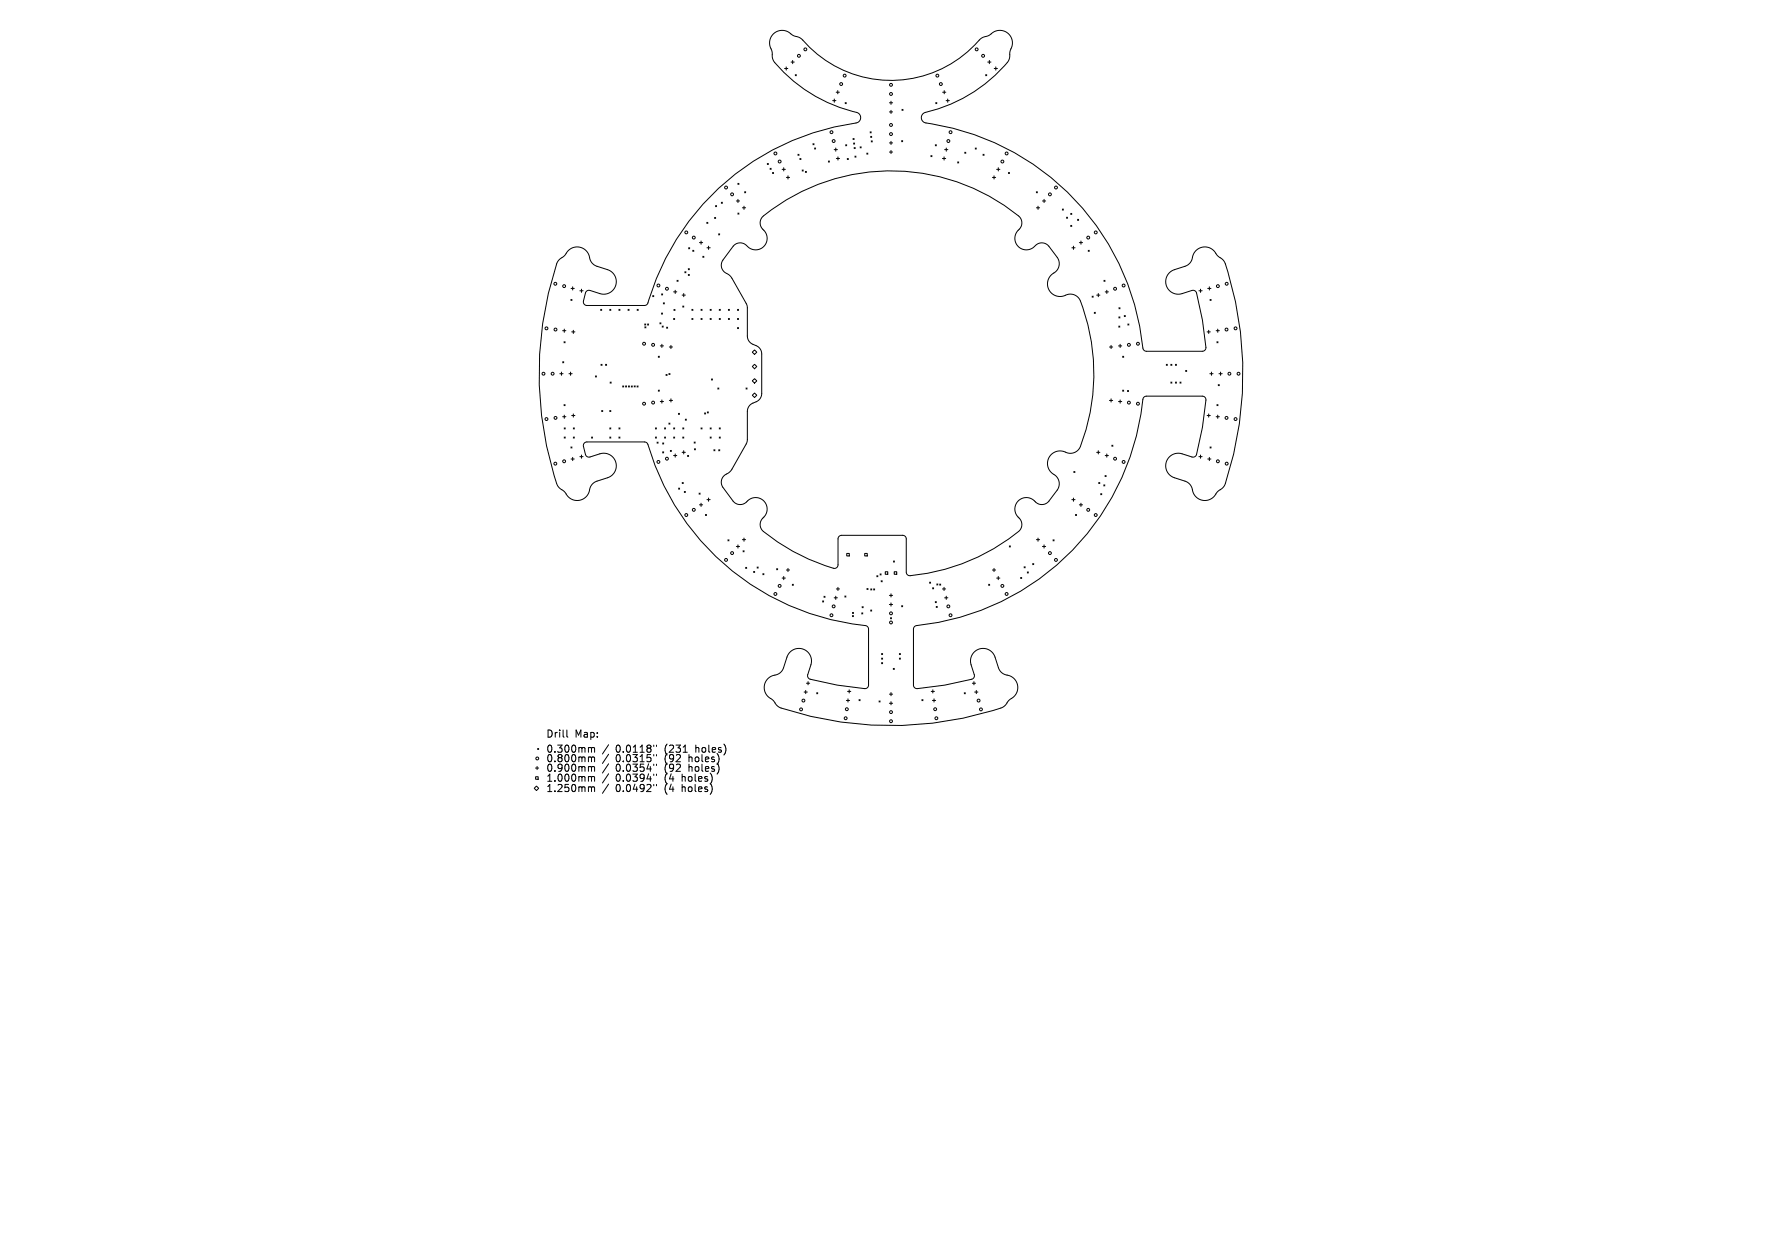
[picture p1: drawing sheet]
<svg xmlns="http://www.w3.org/2000/svg" width="297mm" height="210mm" viewBox="0 0 297 210" stroke-linecap="round" stroke-linejoin="round" font-family="sans-serif">
<defs><g id="words">
<g font-size="1.7">
<text x="91" y="123.1">Drill</text>
<text x="91" y="125.6">0.300mm</text>
<text x="95.8" y="123.1">Map:</text>
<text x="102.6" y="125.6">0.0118&quot;</text>
<text x="110.8" y="125.6">(231</text>
<text x="116.1" y="125.6">holes)</text>
<text x="91" y="127.2">0.800mm</text>
<text x="91" y="128.8">0.900mm</text>
<text x="91" y="130.5">1.000mm</text>
<text x="102.6" y="127.2">0.0315&quot;</text>
<text x="102.6" y="128.8">0.0354&quot;</text>
<text x="102.6" y="130.5">0.0394&quot;</text>
<text x="110.8" y="127.2">(92</text>
<text x="110.8" y="128.8">(92</text>
<text x="110.8" y="130.5">(4</text>
<text x="113.8" y="130.5">holes)</text>
<text x="114.9" y="127.2">holes)</text>
<text x="114.9" y="128.8">holes)</text>
<text x="91" y="132.2">1.250mm</text>
<text x="102.6" y="132.2">0.0492&quot;</text>
<text x="110.8" y="132.2">(4</text>
<text x="113.8" y="132.2">holes)</text>
</g>
</g></defs>
<g fill="none" stroke="#000" stroke-width=".17">
<path d="M128.8 5.7a2.25 2.25 0 0 1 3.4 .2l1.4 .6a19.6 19.6 0 0 0 30-.1l1.1-.4a2.7 2.7 0 0 1 2.6-.8 2.22 2.22 0 0 1 1 3.4v1l-.2 .6a26.2 26.2 0 0 1-14.2 8.7 .9 .9 0 0 0-.3 .9 .9 .9 0 0 0 .7 .7 42.5 42.5 0 0 1 36.3 37.8l.5 .2h9.3a.6 .6 0 0 0 .6-.6 39.6 39.6 0 0 0-1.6-9.1 .6 .6 0 0 0-.7-.4l-1.9 .6a2.09 2.09 0 0 1-2.4-1.5 2.09 2.09 0 0 1 1.3-2.6l2.2-.7 .5-.4 .3-.6a2.15 2.15 0 0 1 1.8-2 2.15 2.15 0 0 1 2.3 1.3l.9 .7 .4 .5a57.9 57.9 0 0 1-.1 37.3l-1.1 1a2.18 2.18 0 0 1-2.4 1.4 2.18 2.18 0 0 1-1.8-2.1l-.3-.5-.5-.4-2.2-.8a2.09 2.09 0 0 1-1.3-2.6 2.09 2.09 0 0 1 2.6-1.4l1.7 .6a.6 .6 0 0 0 .7-.5 39.3 39.3 0 0 0 1.6-9.1 .6 .6 0 0 0-.6-.6h-9.4a.6 .6 0 0 0-.5 .6 42.5 42.5 0 0 1-38 37.8l-.3 .5v9.3a.6 .6 0 0 0 .7 .6 38.5 38.5 0 0 0 9.1-1.6 .6 .6 0 0 0 .4-.8l-.6-1.8a2.09 2.09 0 0 1 1.5-2.5 2.09 2.09 0 0 1 2.5 1.4l.8 2.2 .4 .5 .6 .3a2.15 2.15 0 0 1 2 1.7 2.15 2.15 0 0 1-1.3 2.4l-.7 .9-.5 .4a58 58 0 0 1-37.3-.1l-1-1.1a2.18 2.18 0 0 1-1.4-2.4 2.18 2.18 0 0 1 2.1-1.9l.5-.2 .4-.5 .8-2.2a2.09 2.09 0 0 1 2.6-1.3 2.09 2.09 0 0 1 1.4 2.6l-.6 1.7a.6 .6 0 0 0 .4 .7 39.4 39.4 0 0 0 9.2 1.6 .6 .6 0 0 0 .6-.6v-9.4a.6 .6 0 0 0-.6-.5 42.6 42.6 0 0 1-36.4-30.5l-.4-.1h-9.6a.6 .6 0 0 0-.6 .7l.4 1.4a.6 .6 0 0 0 .7 .4l1.9-.6a2.09 2.09 0 0 1 2.4 1.5 2.09 2.09 0 0 1-1.3 2.5l-2.2 .8-.5 .4-.3 .6a2.15 2.15 0 0 1-1.8 2 2.15 2.15 0 0 1-2.3-1.3l-.9-.7-.4-.5a57.9 57.9 0 0 1 .1-37.3l1.1-1a2.18 2.18 0 0 1 2.4-1.4 2.18 2.18 0 0 1 1.8 2l.3 .6 .5 .4 2.2 .7a2.09 2.09 0 0 1 1.3 2.7 2.09 2.09 0 0 1-2.6 1.3l-1.7-.5a.6 .6 0 0 0-.7 .4l-.4 1.4a.6 .6 0 0 0 .6 .7h9.6l.5-.2a42.5 42.5 0 0 1 35.1-30.3 .9 .9 0 0 0 .4-.9 .9 .9 0 0 0-.6-.8 24.6 24.6 0 0 1-13.9-8.7l-.1-.3a5.1 5.1 0 0 0-.5-2.3 2.09 2.09 0 0 1 .5-1.7zM130.8 11.4h.5M131 11.2v.5M131.8 10.3h.6M132.1 10.1v.5M132.5 12.4l.2 .2M132.7 12.4l-.2 .2M138.8 16.8h.5M139 16.5v.5M139.4 15.4h.5M139.6 15.1v.5M140.9 17.1l.1 .2"/>
<path d="M141 17.1l-.1 .2M148.2 17.1h.6M148.2 18.7h.6M148.5 16.9v.5M148.5 18.4v.5M150.3 18.2l.2 .2M150.5 18.2l-.2 .2M156 17.1l.1 .2M156.1 17.1l-.1 .2M157.1 15.4h.5M157.4 15.1v.5M157.7 16.8h.5"/>
<path d="M158 16.5v.5M164.3 12.4l.2 .2M164.5 12.4l-.2 .2M164.6 10.3h.6M164.9 10.1v.5M165.7 11.4h.5M166 11.2v.5M117.8 37.1l.2 .1M118 37.1l-.2 .1M119.1 36.2l.2 .2M119.3 34.3l.1 .1M119.3 36.2l-.2 .2"/>
<path d="M119.4 34.3l-.1 .1M119.8 39l.2 .2M120 39l-.2 .2M120.2 33.7l.2 .2M120.4 33.7l-.2 .2M122.7 33.5h.6M123 35.5l.2 .2M123 30.6l.2 .1M123 33.2v.6M123.2 35.5l-.2 .2M123.2 30.6l-.2 .1M123.7 34.6h.6"/>
<path d="M124 34.4v.5M124.1 32l.2 .1M124.3 32l-.2 .1M127.9 27.2l.2 .2M128.1 27.2l-.2 .2M128.3 28.1l.2 .1M128.5 28.1l-.2 .1M128.8 28.7l.1 .2M128.9 28.7l-.1 .2M130.4 28.2h.5M130.6 28v.5M131.1 29.6h.5"/>
<path d="M131.3 29.3v.5M133 25.7l.2 .2M133.2 25.7l-.2 .2M133.3 26.4l.2 .2M133.5 26.4l-.2 .2M133.7 28.3l.2 .2M133.9 28.3l-.2 .2M134.2 28.6l.2 .1M134.4 28.6l-.2 .1M135.5 24l.2 .1M135.7 24l-.2 .1M135.8 24.7l.1 .1"/>
<path d="M135.9 24.7l-.1 .1M138.1 26.8l.1 .2M138.2 26.8l-.1 .2M139 24.9h.6M139.3 24.7v.5M139.4 26.4h.5M139.7 26.1v.6M140.9 24.1l.2 .2M141.1 24.1l-.2 .2M141.2 26.4l.2 .2M141.4 26.4l-.2 .2M142.2 23.1l.2 .2"/>
<path d="M142.3 23.8l.1 .2M142.4 23.1l-.2 .2M142.4 24.6l.1 .2M142.4 23.8l-.1 .2M142.5 26l.2 .2M142.5 24.6l-.1 .2M142.7 26l-.2 .2M143.4 24.5l.1 .2M143.5 24.5l-.1 .2M144.5 25.5l.1 .2M144.6 25.5l-.1 .2M145 22l.2 .1"/>
<path d="M145.1 22.7l.2 .2M145.2 22l-.2 .1M145.2 23.5l.2 .2M145.3 22.7l-.2 .2M145.4 23.5l-.2 .2M148.2 23.8h.6M148.2 25.3h.6M148.5 23.6v.5M148.5 25.1v.5M150.3 23.4l.2 .2M150.5 23.4l-.2 .2M155.2 25.9l.1 .2"/>
<path d="M155.3 25.9l-.1 .2M155.9 24.1l.2 .2M156.1 24.1l-.2 .2M157.1 26.4h.5M157.3 26.1v.6M157.4 24.9h.6M157.7 24.7v.5M159.6 27l.2 .2M159.8 27l-.2 .2M160.8 25.4l.2 .2M161 25.4l-.2 .2M162.5 24.7l.2 .1"/>
<path d="M162.7 24.7l-.2 .1M163.8 25.7l.2 .2M164 25.7l-.2 .2M165.4 29.6h.5M165.7 29.3v.5M166.1 28.2h.6M166.4 28v.5M168.1 28.7l.2 .2M168.3 28.7l-.2 .2M172.7 32l.2 .1M172.7 34.6h.6M172.9 32l-.2 .1"/>
<path d="M173 34.4v.5M173.7 33.5h.6M174 33.2v.6M177.1 34.8l.1 .2M177.2 34.8l-.1 .2M177.8 36.2l.1 .2M177.9 36.2l-.1 .2M178.5 37.6l.1 .1M178.5 35.6l.1 .1M178.6 37.6l-.1 .1M178.6 35.6l-.1 .1M179.6 36.6l.2 .1"/>
<path d="M179.8 36.6l-.2 .1M93.8 55.1h.5M94 57l.2 .1M94 54.8v.6M94.2 57l-.2 .1M95.2 49.9l.1 .2M95.2 48.1h.5M95.3 55.3h.5M95.3 49.9l-.1 .2M95.4 47.8v.5M95.6 55v.6M96.6 48.5h.6"/>
<path d="M96.9 48.2v.5M100.1 51.6l.2 .1M100.3 51.6l-.2 .1M101.6 51.6l.2 .1M101.8 51.6l-.2 .1M103.2 51.6l.1 .1M103.3 51.6l-.1 .1M104.7 51.6l.2 .1M104.9 51.6l-.2 .1M106.2 51.6l.2 .1M106.4 51.6l-.2 .1M107.4 54l.2 .2"/>
<path d="M107.5 54.5l.2 .2M107.6 54l-.2 .2M107.7 54.5l-.2 .2M107.9 54l.2 .2M108.1 54l-.2 .2M108.8 49.3l.2 .1M109 49.3l-.2 .1M109.7 59.4l.2 .2M109.9 59.4l-.2 .2M110 53.8l.2 .2M110 57.7h.6M110.2 53.8l-.2 .2"/>
<path d="M110.2 52.2l.2 .2M110.3 49l.1 .2M110.3 57.4v.5M110.4 54.3l.1 .2M110.4 52.2l-.2 .2M110.4 49l-.1 .2M110.5 54.3l-.1 .2M110.6 50.5l.1 .2M110.7 50.5l-.1 .2M111.1 54.5l.2 .2M111.3 54.5l-.2 .2M111.6 57.8h.5"/>
<path d="M111.8 57.6v.5M112.3 48.6h.5M112.3 53.1l.2 .2M112.3 51.6l.2 .1M112.5 53.1l-.2 .2M112.5 51.6l-.2 .1M112.5 48.4v.5M112.8 46.7l.2 .2M113 46.7l-.2 .2M113.7 49.2h.5M113.8 51l.2 .2M114 48.9v.6"/>
<path d="M114 51l-.2 .2M114.1 45.3l.2 .2M114.3 45.3l-.2 .2M114.7 44.8l.2 .2M114.7 45.7l.2 .2M114.8 41.3l.2 .2M114.9 44.8l-.2 .2M114.9 45.7l-.2 .2M115 41.3l-.2 .2M115.3 51.6l.2 .1M115.3 53.1l.2 .2M115.5 41.7l.1 .2"/>
<path d="M115.5 51.6l-.2 .1M115.5 53.1l-.2 .2M115.6 41.7l-.1 .2M116.6 40.4h.5M116.8 53.1l.2 .2M116.8 51.6l.2 .1M116.8 40.2v.5M117 51.6l-.2 .1M117 53.1l-.2 .2M117.1 42.7l.2 .2M117.3 42.7l-.2 .2M117.8 41.3h.6"/>
<path d="M118.1 41v.6M118.4 53.1l.1 .2M118.4 51.6l.1 .1M118.5 51.6l-.1 .1M118.5 53.1l-.1 .2M119.9 51.6l.2 .1M119.9 53.1l.2 .2M120.1 53.1l-.2 .2M120.1 51.6l-.2 .1M121.4 53.1l.2 .2M121.4 51.6l.2 .1M121.6 51.6l-.2 .1"/>
<path d="M121.6 53.1l-.2 .2M122.3 40.9a1.65 1.65 0 0 1 2.5 .4 1.96 1.96 0 0 0 2.8-.6 1.96 1.96 0 0 0-.7-2.7 1.5 1.5 0 0 1 .3-2 33.7 33.7 0 0 1 42.8 .3 1.68 1.68 0 0 1-.5 2.3 1.94 1.94 0 0 0 .5 2.7 1.94 1.94 0 0 0 2.7-.5 1.5 1.5 0 0 1 2.1 .2l1.4 1.9a1.88 1.88 0 0 1-.9 2.8 2.12 2.12 0 0 0-.3 2.9 2.12 2.12 0 0 0 2.9 .5 1.8 1.8 0 0 1 2.2 1.1 33.2 33.2 0 0 1-.3 24.6 1.91 1.91 0 0 1-2.5 .4 2.12 2.12 0 0 0-2.6 1.4 2.12 2.12 0 0 0 1.2 2.7 1.8 1.8 0 0 1 .3 2.4l-1.4 1.9a1.64 1.64 0 0 1-2.6-.3 1.96 1.96 0 0 0-2.8 .6 1.96 1.96 0 0 0 .7 2.7 1.5 1.5 0 0 1-.3 2 31.9 31.9 0 0 1-18.4 7.3l-.2-.2-.2-.3v-5.6a.6 .6 0 0 0-.6-.6h-10.2a.6 .6 0 0 0-.5 .6v4.4a.6 .6 0 0 1-.8 .5 31.3 31.3 0 0 1-11.9-6.4 1.68 1.68 0 0 1 .5-2.4 1.94 1.94 0 0 0-.5-2.7 1.94 1.94 0 0 0-2.7 .6 1.5 1.5 0 0 1-2.1-.3l-1.7-2.3a1.57 1.57 0 0 1 .9-2.4l.6-.6 2.5-4.6 .1-5.1 .1-.5 .4-.6 1.5-.8 .2-.5 .2-.5-.1-7-.5-.8-1.2-.6-.5-.6-.1-.6-.1-5.1-2.5-4.5-.6-.6a1.6 1.6 0 0 1-.9-2.4zM122.9 54.6l.2 .2M122.9 53.1l.2 .2M122.9 51.6l.2 .1M123.1 51.6l-.2 .1M123.1 53.1l-.2 .2M123.1 54.6l-.2 .2M125.4 58.7l.4-.4 .3 .4-.3 .4zM178.6 41.3h.6M178.9 41v.6M179.9 40.4h.5"/>
<path d="M180.2 40.2v.5M181.4 41.7l.1 .2M181.5 41.7l-.1 .2M182 49.4l.2 .1M182.2 49.4l-.2 .1M182.4 52.1l.2 .1M182.6 52.1l-.2 .1M182.8 49.2h.5M183 48.9v.6M184 46.7l.2 .2M184.2 46.7l-.2 .2M184.2 48.6h.5"/>
<path d="M184.5 48.4v.5M184.9 57.8h.6M185.2 57.6v.5M186.4 57.7h.6M186.5 54.3l.1 .2M186.5 52.8l.2 .2M186.5 51.3l.2 .2M186.6 54.3l-.1 .2M186.7 52.8l-.2 .2M186.7 51.3l-.2 .2M186.7 57.4v.5M187.1 59.4l.2 .2"/>
<path d="M187.3 59.4l-.2 .2M187.4 52.6l.2 .2M187.6 52.6l-.2 .2M188 54l.2 .2M188.2 54l-.2 .2M199.8 48.5h.6M200.1 48.2v.5M201.2 55.3h.5M201.3 48.1h.5M201.5 55v.6M201.6 47.8v.5M201.7 49.9l.2 .2"/>
<path d="M201.9 49.9l-.2 .2M202.7 55.1h.5M202.8 57l.2 .1M203 54.8v.6M203 57l-.2 .1M93.3 62.3h.5M93.6 62v.6M93.8 69.5h.5M93.8 60.3l.2 .2M94 60.3l-.2 .2M94 67.4l.2 .2M94 71.3l.2 .2"/>
<path d="M94 72.8l.2 .2M94 69.2v.5M94.2 67.4l-.2 .2M94.2 71.3l-.2 .2M94.2 72.8l-.2 .2M94.8 62.3h.6M95.1 62v.6M95.2 74.5l.1 .2M95.2 76.5h.5M95.3 69.3h.5M95.3 74.5l-.1 .2M95.4 76.2v.6"/>
<path d="M95.6 71.3l.1 .2M95.6 72.8l.1 .2M95.6 69v.5M95.7 71.3l-.1 .2M95.7 72.8l-.1 .2M96.6 76.1h.6M96.9 75.8v.6M98.6 72.8l.2 .2M98.8 72.8l-.2 .2M99.2 62.7l.2 .1M99.4 62.7l-.2 .1M100.2 60.7l.1 .2"/>
<path d="M100.3 68.4l.2 .2M100.3 60.7l-.1 .2M100.5 68.4l-.2 .2M100.9 60.7l.2 .2M101.1 60.7l-.2 .2M101.6 68.4l.2 .2M101.6 71.3l.2 .2M101.6 72.8l.2 .2M101.7 63.7l.2 .2M101.8 68.4l-.2 .2M101.8 71.3l-.2 .2M101.8 72.8l-.2 .2"/>
<path d="M101.9 63.7l-.2 .2M103.2 72.8l.1 .2M103.2 71.3l.1 .2M103.3 71.3l-.1 .2M103.3 72.8l-.1 .2M103.8 64.3l.2 .2M104 64.3l-.2 .2M104.3 64.3l.1 .2M104.4 64.3l-.1 .2M104.7 64.3l.2 .2M104.9 64.3l-.2 .2M105.2 64.3l.2 .2"/>
<path d="M105.4 64.3l-.2 .2M105.7 64.3l.2 .2M105.9 64.3l-.2 .2M106.2 64.3l.1 .2M106.3 64.3l-.1 .2M109.2 71.3l.2 .2M109.2 72.8l.2 .2M109.4 71.3l-.2 .2M109.4 72.8l-.2 .2M109.5 73.7l.2 .2M109.7 73.7l-.2 .2M109.7 65l.2 .2"/>
<path d="M109.9 65l-.2 .2M110 66.9h.6M110.3 66.7v.5M110.4 75.3l.2 .2M110.4 73.8l.2 .2M110.6 75.3l-.2 .2M110.6 73.8l-.2 .2M110.8 72.8l.1 .2M110.8 71.3l.1 .2M110.9 71.3l-.1 .2M110.9 72.8l-.1 .2M111 62.4l.2 .2"/>
<path d="M111.2 62.4l-.2 .2M111.5 70.5l.2 .2M111.5 62.3l.2 .1M111.6 66.7h.5M111.7 70.5l-.2 .2M111.7 62.3l-.2 .1M111.7 75.1l.2 .1M111.8 66.5v.5M111.9 75.1l-.2 .1M112.3 75.9h.5M112.3 72.8l.2 .2M112.3 71.3l.2 .2"/>
<path d="M112.5 71.3l-.2 .2M112.5 72.8l-.2 .2M112.5 75.7v.5M113.1 68.9l.2 .2M113.3 68.9l-.2 .2M113.7 75.4h.5M113.8 72.8l.2 .2M113.8 71.3l.2 .2M114 75.1v.6M114 71.3l-.2 .2M114 72.8l-.2 .2M114.2 69.9l.2 .1"/>
<path d="M114.4 69.9l-.2 .1M114.6 75.9l.2 .2M114.8 75.9l-.2 .2M115.7 73.7l.2 .2M115.7 74.8l.2 .2M115.9 73.7l-.2 .2M115.9 74.8l-.2 .2M116.8 71.3l.2 .2M117 71.3l-.2 .2M117.4 68.8l.2 .2M117.6 68.8l-.2 .2M117.9 68.7l.2 .1"/>
<path d="M118.1 68.7l-.2 .1M118.4 72.8l.1 .2M118.4 71.3l.1 .2M118.5 71.3l-.1 .2M118.5 72.8l-.1 .2M118.6 63.2l.2 .1M118.8 63.2l-.2 .1M119 75l.2 .1M119.2 75l-.2 .1M119.6 64.7l.2 .1M119.8 75l.2 .1M119.8 64.7l-.2 .1"/>
<path d="M119.9 72.8l.2 .2M119.9 71.3l.2 .2M120 75l-.2 .1M120.1 71.3l-.2 .2M120.1 72.8l-.2 .2M124.3 64.7l.2 .1M124.5 64.7l-.2 .1M125.4 61.1l.4-.4 .3 .4-.3 .4zM125.4 63.5l.4-.4 .3 .4-.3 .4zM125.4 65.9l.4-.4 .3 .4-.3 .4zM179 78.6l.2 .2M179.2 78.6l-.2 .2"/>
<path d="M182.8 75.4h.5M183 75.1v.6M184.2 79.3l.2 .1M184.2 75.9h.5M184.4 79.3l-.2 .1M184.5 75.7v.5M184.9 66.7h.5M185.2 66.5v.5M185.3 74.2l.2 .2M185.5 74.2l-.2 .2M186.4 66.9h.6M186.7 66.7v.5"/>
<path d="M187.1 65l.2 .2M187.3 65l-.2 .2M187.9 65.1l.2 .2M188.1 65.1l-.2 .2M194.4 60.7l.2 .2M194.6 60.7l-.2 .2M195.1 60.7l.2 .2M195.1 63.7l.2 .2M195.3 60.7l-.2 .2M195.3 63.7l-.2 .2M195.9 63.7l.2 .2M195.9 60.7l.2 .2"/>
<path d="M196.1 60.7l-.2 .2M196.1 63.7l-.2 .2M196.7 63.7l.1 .2M196.8 63.7l-.1 .2M197.6 61.7l.2 .2M197.8 61.7l-.2 .2M199.8 76.1h.6M200.1 75.8v.6M201.2 69.3h.5M201.3 76.5h.5M201.5 69v.5M201.6 76.2v.6"/>
<path d="M201.6 62.3h.6M201.7 74.5l.2 .2M201.9 74.5l-.2 .2M201.9 62v.6M202.7 69.5h.5M202.8 67.4l.2 .2M203 69.2v.5M203 67.4l-.2 .2M203 64.1l.2 .2M203.2 62.3h.5M203.2 64.1l-.2 .2M203.4 62v.6"/>
<path d="M113.1 81.4l.2 .1M113.3 81.4l-.2 .1M113.7 80.4l.2 .2M113.9 80.4l-.2 .2M114.1 81.9l.1 .2M114.2 81.9l-.1 .2M116.5 82.2l.2 .2M116.6 84.1h.5M116.7 82.2l-.2 .2M116.8 83.9v.5M117.6 85.7l.2 .2M117.8 85.7l-.2 .2"/>
<path d="M117.8 83.3h.6M118.1 83v.5M121.3 90l.2 .2M121.5 90l-.2 .2M122.7 91.1h.6M123 90.8v.6M123.7 89.9h.6M123.8 91.8l.2 .2M124 89.7v.5M124 91.8l-.2 .2M124.3 94.6l.2 .1M124.5 94.6l-.2 .1"/>
<path d="M125.6 95.2l.2 .2M125.8 95.2l-.2 .2M126.2 94.5l.2 .2M126.4 94.5l-.2 .2M127.1 95.6l.2 .2M127.3 95.6l-.2 .2M129.4 94.8l.2 .2M129.6 94.8l-.2 .2M130.4 96.3h.5M130.6 96.1v.5M131.1 95h.5M131.3 94.7v.6"/>
<path d="M132 97.4l.2 .2M132.2 97.4l-.2 .2M137.3 99.4l.2 .2M137.5 99.4l-.2 .2M139 99.6h.6M139.3 99.4v.5M139.4 98.2h.5M139.7 97.9v.5M140.8 99.3l.2 .2M141 99.3l-.2 .2M141.1 92.2h.4v.5h-.4zM144.1 92.2h.4v.5h-.4z"/>
<path d="M144.5 98.1l.2 .2M144.7 98.1l-.2 .2M145.1 98.2l.2 .1M145.3 98.2l-.2 .1M145.6 98.2l.2 .1M145.8 98.2l-.2 .1M146.1 96l.2 .1M146.3 96l-.2 .1M146.7 95.7l.2 .1M146.9 96.8l.1 .2M146.9 95.7l-.2 .1M147 96.8l-.1 .2"/>
<path d="M147.5 95.3h.5v.4h-.5zM148.2 99.2h.6M148.5 99v.5M148.9 93.5l.2 .2M149 95.3h.5v.4h-.5zM149.1 93.5l-.2 .2M154.9 97l.2 .2M155.1 97l-.2 .2M155.4 98l.2 .1M155.6 98l-.2 .1M156.1 97.3l.2 .2M156.3 97.3l-.2 .2"/>
<path d="M156.6 97.3l.2 .2M156.8 97.3l-.2 .2M157.1 98.2h.5M157.3 97.9v.5M157.4 99.6h.6M157.7 99.4v.5M164.8 97.4l.2 .2M165 97.4l-.2 .2M165.4 95h.5M165.7 94.7v.6M166.1 96.4h.5M166.4 96.1v.5"/>
<path d="M168.2 91l.2 .2M168.4 91l-.2 .2M170.1 96.2l.2 .2M170.3 96.2l-.2 .2M170.7 94.5l.2 .1M170.9 94.5l-.2 .1M171.2 95.3l.2 .2M171.4 95.3l-.2 .2M172.1 93.9l.2 .2M172.3 93.9l-.2 .2M172.7 89.9h.6M173 89.7v.5"/>
<path d="M173.7 91.1h.6M174 90.8v.6M175.5 90l.2 .2M175.7 90l-.2 .2M178.6 83.3h.6M178.9 83v.5M179.2 85.7l.2 .2M179.4 85.7l-.2 .2M179.9 84.1h.5M180.2 83.9v.5M183.1 80.4l.2 .2M183.3 80.4l-.2 .2"/>
<path d="M183.5 82.3l.1 .2M183.6 82.3l-.1 .2M184 80.8l.1 .2M184.1 80.8l-.1 .2M134 115.3h.6M134.3 115.1v.5M134.4 113.9h.5M134.7 113.6v.5M136.1 115.5l.2 .1M136.3 115.5l-.2 .1M137.1 100.2l.2 .1M137.3 100.2l-.2 .1"/>
<path d="M141.1 116.7h.5M141.3 115.2h.5M141.3 116.5v.5M141.5 115v.5M142.1 102.6l.1 .2M142.1 102.1l.2 .1M142.2 102.6l-.1 .2M142.3 102.1l-.2 .1M143.2 116.6l.2 .2M143.4 116.6l-.2 .2M143.6 102.2l.2 .1M143.7 101.1l.2 .2"/>
<path d="M143.8 102.2l-.2 .1M143.9 101.1l-.2 .2M145.1 101.7l.2 .2M145.3 101.7l-.2 .2M146.5 116.8l.2 .2M146.7 116.8l-.2 .2M146.9 108.9l.2 .2M146.9 110.4l.2 .2M146.9 109.7l.2 .2M147.1 108.9l-.2 .2M147.1 109.7l-.2 .2M147.1 110.4l-.2 .2"/>
<path d="M148.2 100.8h.6M148.2 115.7h.6M148.2 117.2h.6M148.4 103l.2 .1M148.5 100.5v.5M148.5 115.4v.6M148.5 116.9v.6M148.6 103l-.2 .1M148.9 111.4l.2 .2M149.1 111.4l-.2 .2M149.9 108.9l.2 .2M149.9 109.7l.2 .2"/>
<path d="M150.1 108.9l-.2 .2M150.1 109.7l-.2 .2M150.3 101l.2 .1M150.5 101l-.2 .1M153.7 116.6l.1 .2M153.8 116.6l-.1 .2M155.2 115.2h.5M155.4 116.7h.5M155.5 115v.5M155.7 116.5v.5M155.9 100.3l.2 .2M156 101.1l.2 .1"/>
<path d="M156.1 100.3l-.2 .2M156.2 101.1l-.2 .1M160.7 115.5l.2 .1M160.9 115.5l-.2 .1M162.1 113.9h.5M162.3 113.6v.5M162.4 115.3h.6M162.7 115.1v.5M89 131.4l.4-.4 .4 .4-.4 .4zM89.2 128h.6M89.3 129.5h.4v.4h-.4zM89.5 127.7v.6"/>
<path d="M89.6 124.7l.2 .2M89.8 124.7l-.2 .2M94.5 121.7v1l.2 .2M98.2 124.6l.4 .2M98.2 126.2l.4 .1M98.2 127.8l.4 .1M98.2 129.4l.4 .2M98.2 131.1l.4 .2M98.6 124.8l.2-.2h.2l.1 .8M98.6 124.8v.6M98.6 126.3v.7M98.6 127.9v.7"/>
<path d="M98.6 129.6v.6M98.6 131.3v.6M98.6 126.3l.2-.1h.2l.1 .8M98.6 127.9l.2-.1h.2l.1 .8M98.6 129.6l.2-.2 .2 .1 .1 .7M98.6 131.3l.2-.2 .2 .1 .1 .7M101.4 124.1l-1 1.6M101.4 125.7l-1 1.5M101.4 127.3l-1 1.5M101.4 129l-1 1.5M101.4 130.7l-1 1.5M109 124.2v.2"/>
<path d="M109 125.8v.2M109 127.4v.2M109 129v.3M109 130.7v.3M109.4 124.2v.2M109.4 125.8v.2M109.4 127.4v.2M109.4 129v.3M109.4 130.7v.3M113.9 125.4h.6"/>
<circle cx="133.2" cy="9.3" r=".24"/>
<circle cx="134.2" cy="8.2" r=".24"/>
<circle cx="140.2" cy="14" r=".24"/>
<circle cx="140.8" cy="12.6" r=".24"/>
<circle cx="148.5" cy="14.1" r=".24"/>
<circle cx="148.5" cy="15.7" r=".24"/>
<circle cx="156.2" cy="12.6" r=".24"/>
<circle cx="156.8" cy="14" r=".24"/>
<circle cx="162.8" cy="8.2" r=".24"/>
<circle cx="163.9" cy="9.3" r=".24"/>
<circle cx="114.4" cy="38.7" r=".24"/>
<circle cx="115.6" cy="39.6" r=".24"/>
<circle cx="121" cy="31.3" r=".24"/>
<circle cx="122" cy="32.4" r=".24"/>
<circle cx="129.2" cy="25.6" r=".24"/>
<circle cx="129.9" cy="26.9" r=".24"/>
<circle cx="138.6" cy="22" r=".24"/>
<circle cx="138.9" cy="23.5" r=".24"/>
<circle cx="148.5" cy="20.8" r=".24"/>
<circle cx="148.5" cy="22.3" r=".24"/>
<circle cx="158.1" cy="23.5" r=".24"/>
<circle cx="158.4" cy="22" r=".24"/>
<circle cx="167.1" cy="26.9" r=".24"/>
<circle cx="167.8" cy="25.6" r=".24"/>
<circle cx="175" cy="32.4" r=".24"/>
<circle cx="176" cy="31.3" r=".24"/>
<circle cx="181.4" cy="39.6" r=".24"/>
<circle cx="182.6" cy="38.7" r=".24"/>
<circle cx="91.1" cy="54.7" r=".24"/>
<circle cx="92.6" cy="47.3" r=".24"/>
<circle cx="92.6" cy="54.9" r=".24"/>
<circle cx="94" cy="47.7" r=".24"/>
<circle cx="107.3" cy="57.3" r=".24"/>
<circle cx="108.9" cy="57.5" r=".24"/>
<circle cx="109.7" cy="47.6" r=".24"/>
<circle cx="111.2" cy="48.1" r=".24"/>
<circle cx="185.8" cy="48.1" r=".24"/>
<circle cx="187.3" cy="47.6" r=".24"/>
<circle cx="188.2" cy="57.5" r=".24"/>
<circle cx="189.7" cy="57.3" r=".24"/>
<circle cx="203" cy="47.7" r=".24"/>
<circle cx="204.4" cy="54.9" r=".24"/>
<circle cx="204.4" cy="47.3" r=".24"/>
<circle cx="205.9" cy="54.7" r=".24"/>
<circle cx="90.6" cy="62.3" r=".24"/>
<circle cx="91.1" cy="69.8" r=".24"/>
<circle cx="92.1" cy="62.3" r=".24"/>
<circle cx="92.6" cy="77.3" r=".24"/>
<circle cx="92.6" cy="69.7" r=".24"/>
<circle cx="94" cy="76.9" r=".24"/>
<circle cx="107.3" cy="67.3" r=".24"/>
<circle cx="108.9" cy="67.1" r=".24"/>
<circle cx="109.7" cy="77" r=".24"/>
<circle cx="111.2" cy="76.5" r=".24"/>
<circle cx="185.8" cy="76.5" r=".24"/>
<circle cx="187.3" cy="77" r=".24"/>
<circle cx="188.2" cy="67.1" r=".24"/>
<circle cx="189.7" cy="67.3" r=".24"/>
<circle cx="203" cy="76.9" r=".24"/>
<circle cx="204.4" cy="69.7" r=".24"/>
<circle cx="204.4" cy="77.3" r=".24"/>
<circle cx="204.9" cy="62.3" r=".24"/>
<circle cx="205.9" cy="69.8" r=".24"/>
<circle cx="206.4" cy="62.3" r=".24"/>
<circle cx="114.4" cy="85.8" r=".24"/>
<circle cx="115.6" cy="85" r=".24"/>
<circle cx="121" cy="93.3" r=".24"/>
<circle cx="122" cy="92.2" r=".24"/>
<circle cx="129.2" cy="99" r=".24"/>
<circle cx="129.9" cy="97.7" r=".24"/>
<circle cx="167.1" cy="97.7" r=".24"/>
<circle cx="167.8" cy="99" r=".24"/>
<circle cx="175" cy="92.2" r=".24"/>
<circle cx="176" cy="93.3" r=".24"/>
<circle cx="181.4" cy="85" r=".24"/>
<circle cx="182.6" cy="85.8" r=".24"/>
<circle cx="133.5" cy="118.2" r=".24"/>
<circle cx="133.9" cy="116.8" r=".24"/>
<circle cx="138.6" cy="102.5" r=".24"/>
<circle cx="138.9" cy="101.1" r=".24"/>
<circle cx="140.9" cy="119.7" r=".24"/>
<circle cx="141.1" cy="118.2" r=".24"/>
<circle cx="148.5" cy="102.2" r=".24"/>
<circle cx="148.5" cy="103.7" r=".24"/>
<circle cx="148.5" cy="118.7" r=".24"/>
<circle cx="155.9" cy="118.2" r=".24"/>
<circle cx="156.1" cy="119.7" r=".24"/>
<circle cx="158.1" cy="101.1" r=".24"/>
<circle cx="158.4" cy="102.5" r=".24"/>
<circle cx="163.1" cy="116.8" r=".24"/>
<circle cx="163.5" cy="118.2" r=".24"/>
<circle cx="89.5" cy="126.4" r=".24"/>
<circle cx="148.5" cy="120.2" r=".24"/>
</g>
<use href="#words"/>
</svg>
